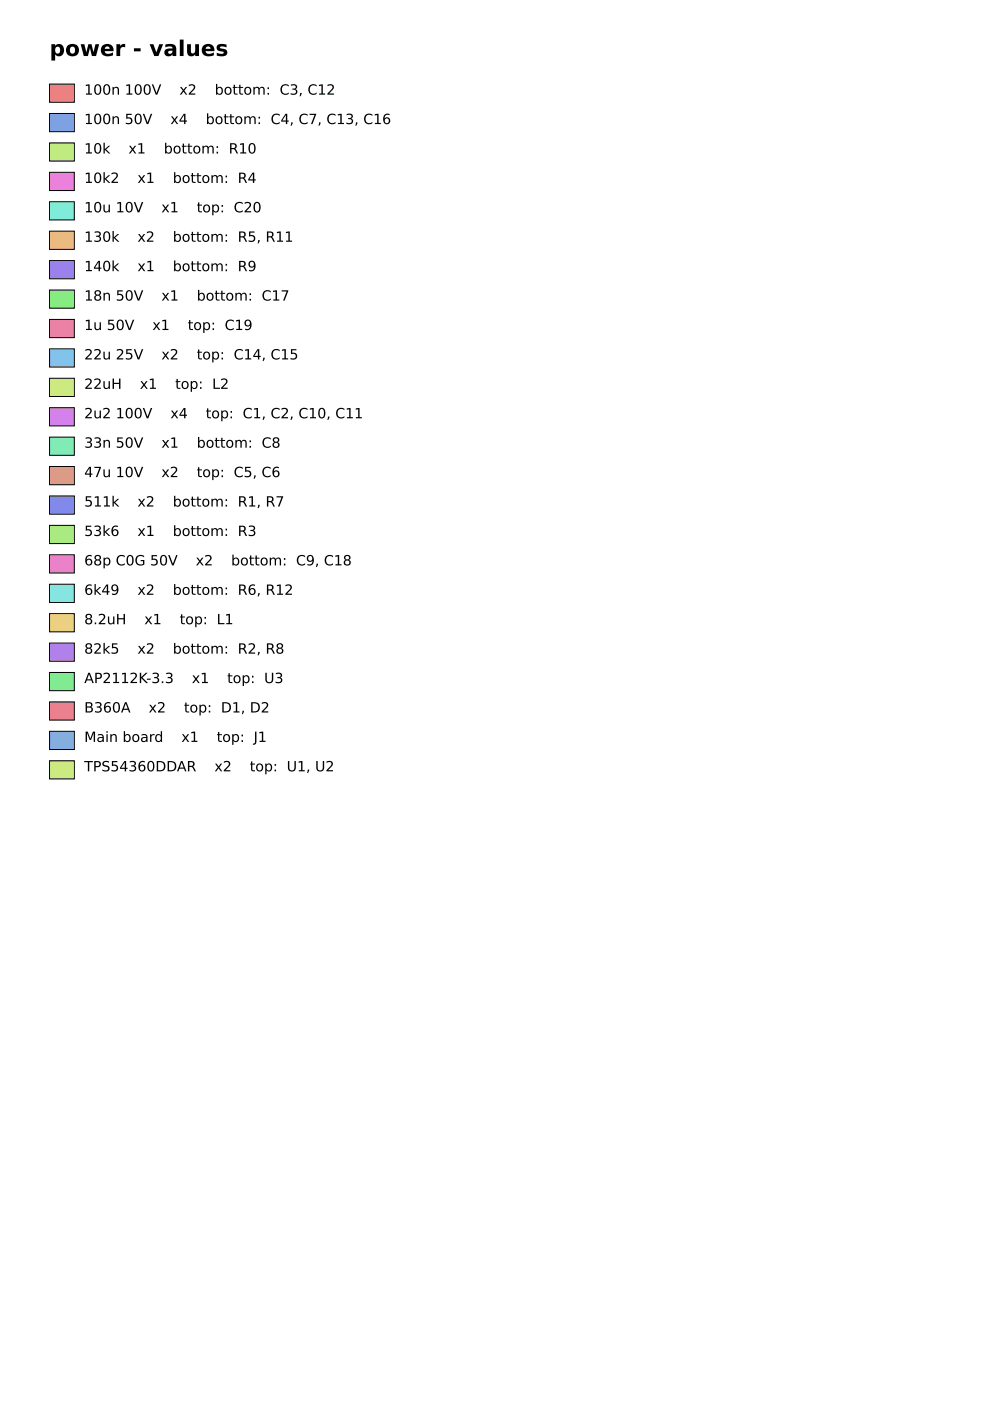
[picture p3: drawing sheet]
<svg xmlns="http://www.w3.org/2000/svg" width="210mm" height="297mm" viewBox="0 0 210 297" stroke-linecap="round" stroke-linejoin="round" font-family="sans-serif">
<defs><g id="words">
<text font-size="4.6" x="10.5" y="11.9">power - values</text>
<g font-size="3">
<text x="17.9" y="20.1">100n 100V</text>
<text x="38" y="20.1">x2</text>
<text x="45.5" y="20.1">bottom: C3, C12</text>
<text x="17.9" y="26.3">100n 50V</text>
<text x="36.1" y="26.3">x4</text>
<text x="43.6" y="26.3">bottom: C4, C7, C13, C16</text>
<text x="17.9" y="32.5">10k</text>
<text x="27.2" y="32.5">x1</text>
<text x="34.7" y="32.5">bottom: R10</text>
<text x="17.9" y="38.8">10k2</text>
<text x="29.1" y="38.8">x1</text>
<text x="36.6" y="38.8">bottom: R4</text>
<text x="17.9" y="45">10u 10V</text>
<text x="34.2" y="45">x1</text>
<text x="41.7" y="45">top: C20</text>
<text x="17.9" y="51.2">130k</text>
<text x="29.1" y="51.2">x2</text>
<text x="36.6" y="51.2">bottom: R5, R11</text>
<text x="17.9" y="57.5">140k</text>
<text x="29.1" y="57.5">x1</text>
<text x="36.6" y="57.5">bottom: R9</text>
<text x="17.9" y="63.7">18n 50V</text>
<text x="34.2" y="63.7">x1</text>
<text x="41.7" y="63.7">bottom: C17</text>
<text x="17.9" y="69.9">1u 50V</text>
<text x="32.3" y="69.9">x1</text>
<text x="39.8" y="69.9">top: C19</text>
<text x="17.9" y="76.2">22u 25V</text>
<text x="34.2" y="76.2">x2</text>
<text x="41.7" y="76.2">top: C14, C15</text>
<text x="17.9" y="82.4">22uH</text>
<text x="29.6" y="82.4">x1</text>
<text x="37.1" y="82.4">top: L2</text>
<text x="17.9" y="88.7">2u2 100V</text>
<text x="36.1" y="88.7">x4</text>
<text x="43.6" y="88.7">top: C1, C2, C10, C11</text>
<text x="17.9" y="94.9">33n 50V</text>
<text x="34.2" y="94.9">x1</text>
<text x="41.7" y="94.9">bottom: C8</text>
<text x="17.9" y="101.1">47u 10V</text>
<text x="34.2" y="101.1">x2</text>
<text x="41.7" y="101.1">top: C5, C6</text>
<text x="17.9" y="107.4">511k</text>
<text x="29.1" y="107.4">x2</text>
<text x="36.6" y="107.4">bottom: R1, R7</text>
<text x="17.9" y="113.6">53k6</text>
<text x="29.1" y="113.6">x1</text>
<text x="36.6" y="113.6">bottom: R3</text>
<text x="17.9" y="119.8">68p C0G 50V</text>
<text x="41.5" y="119.8">x2</text>
<text x="49" y="119.8">bottom: C9, C18</text>
<text x="17.9" y="126.1">6k49</text>
<text x="29.1" y="126.1">x2</text>
<text x="36.6" y="126.1">bottom: R6, R12</text>
<text x="17.9" y="132.3">8.2uH</text>
<text x="30.6" y="132.3">x1</text>
<text x="38.1" y="132.3">top: L1</text>
<text x="17.9" y="138.5">82k5</text>
<text x="29.1" y="138.5">x2</text>
<text x="36.6" y="138.5">bottom: R2, R8</text>
<text x="17.9" y="144.8">AP2112K-3.3</text>
<text x="40.7" y="144.8">x1</text>
<text x="48.2" y="144.8">top: U3</text>
<text x="17.9" y="151">B360A</text>
<text x="31.5" y="151">x2</text>
<text x="39" y="151">top: D1, D2</text>
<text x="17.9" y="157.2">Main board</text>
<text x="38.4" y="157.2">x1</text>
<text x="45.9" y="157.2">top: J1</text>
<text x="17.9" y="163.5">TPS54360DDAR</text>
<text x="45.4" y="163.5">x2</text>
<text x="52.9" y="163.5">top: U1, U2</text>
</g>
</g></defs>
<path d="M10.5 17.8h5.3v3.9h-5.3z" fill="#eb8181" stroke="#000" stroke-width=".21"/>
<path d="M10.5 24.1h5.3v3.8h-5.3z" fill="#81a0eb" stroke="#000" stroke-width=".21"/>
<path d="M10.5 30.3h5.3v3.8h-5.3z" fill="#bfeb81" stroke="#000" stroke-width=".21"/>
<path d="M10.5 36.5h5.3v3.9h-5.3z" fill="#eb81dd" stroke="#000" stroke-width=".21"/>
<path d="M10.5 42.8h5.3v3.8h-5.3z" fill="#81ebd9" stroke="#000" stroke-width=".21"/>
<path d="M10.5 49h5.3v3.9h-5.3z" fill="#ebba81" stroke="#000" stroke-width=".21"/>
<path d="M10.5 55.2h5.3v3.9h-5.3z" fill="#9b81eb" stroke="#000" stroke-width=".21"/>
<path d="M10.5 61.5h5.3v3.8h-5.3z" fill="#86eb81" stroke="#000" stroke-width=".21"/>
<path d="M10.5 67.7h5.3v3.9h-5.3z" fill="#eb81a4" stroke="#000" stroke-width=".21"/>
<path d="M10.5 73.9h5.3v3.9h-5.3z" fill="#81c3eb" stroke="#000" stroke-width=".21"/>
<path d="M10.5 80.2h5.3v3.8h-5.3z" fill="#e2eb81" stroke="#000" stroke-width=".21"/>
<path d="M10.5 86.4h5.3v3.9h-5.3z" fill="#d481eb" stroke="#000" stroke-width=".21"/>
<path d="M10.5 92.6h5.3v3.9h-5.3z" fill="#81ebb6" stroke="#000" stroke-width=".21"/>
<path d="M10.5 98.9h5.3v3.8h-5.3z" fill="#eb9781" stroke="#000" stroke-width=".21"/>
<path d="M10.5 105.1h5.3v3.9h-5.3z" fill="#818aeb" stroke="#000" stroke-width=".21"/>
<path d="M10.5 111.3h5.3v3.9h-5.3z" fill="#a9eb81" stroke="#000" stroke-width=".21"/>
<path d="M10.5 117.6h5.3v3.8h-5.3z" fill="#eb81c8" stroke="#000" stroke-width=".21"/>
<path d="M10.5 123.8h5.3v3.9h-5.3z" fill="#81e6eb" stroke="#000" stroke-width=".21"/>
<path d="M10.5 130.1h5.3v3.8h-5.3z" fill="#ebd081" stroke="#000" stroke-width=".21"/>
<path d="M10.5 136.3h5.3v3.8h-5.3z" fill="#b181eb" stroke="#000" stroke-width=".21"/>
<path d="M10.5 142.5h5.3v3.9h-5.3z" fill="#81eb92" stroke="#000" stroke-width=".21"/>
<path d="M10.5 148.8h5.3v3.8h-5.3z" fill="#eb818f" stroke="#000" stroke-width=".21"/>
<path d="M10.5 155h5.3v3.9h-5.3z" fill="#81adeb" stroke="#000" stroke-width=".21"/>
<path d="M10.5 161.2h5.3v3.9h-5.3z" fill="#cceb81" stroke="#000" stroke-width=".21"/>
<use href="#words"/>
</svg>
